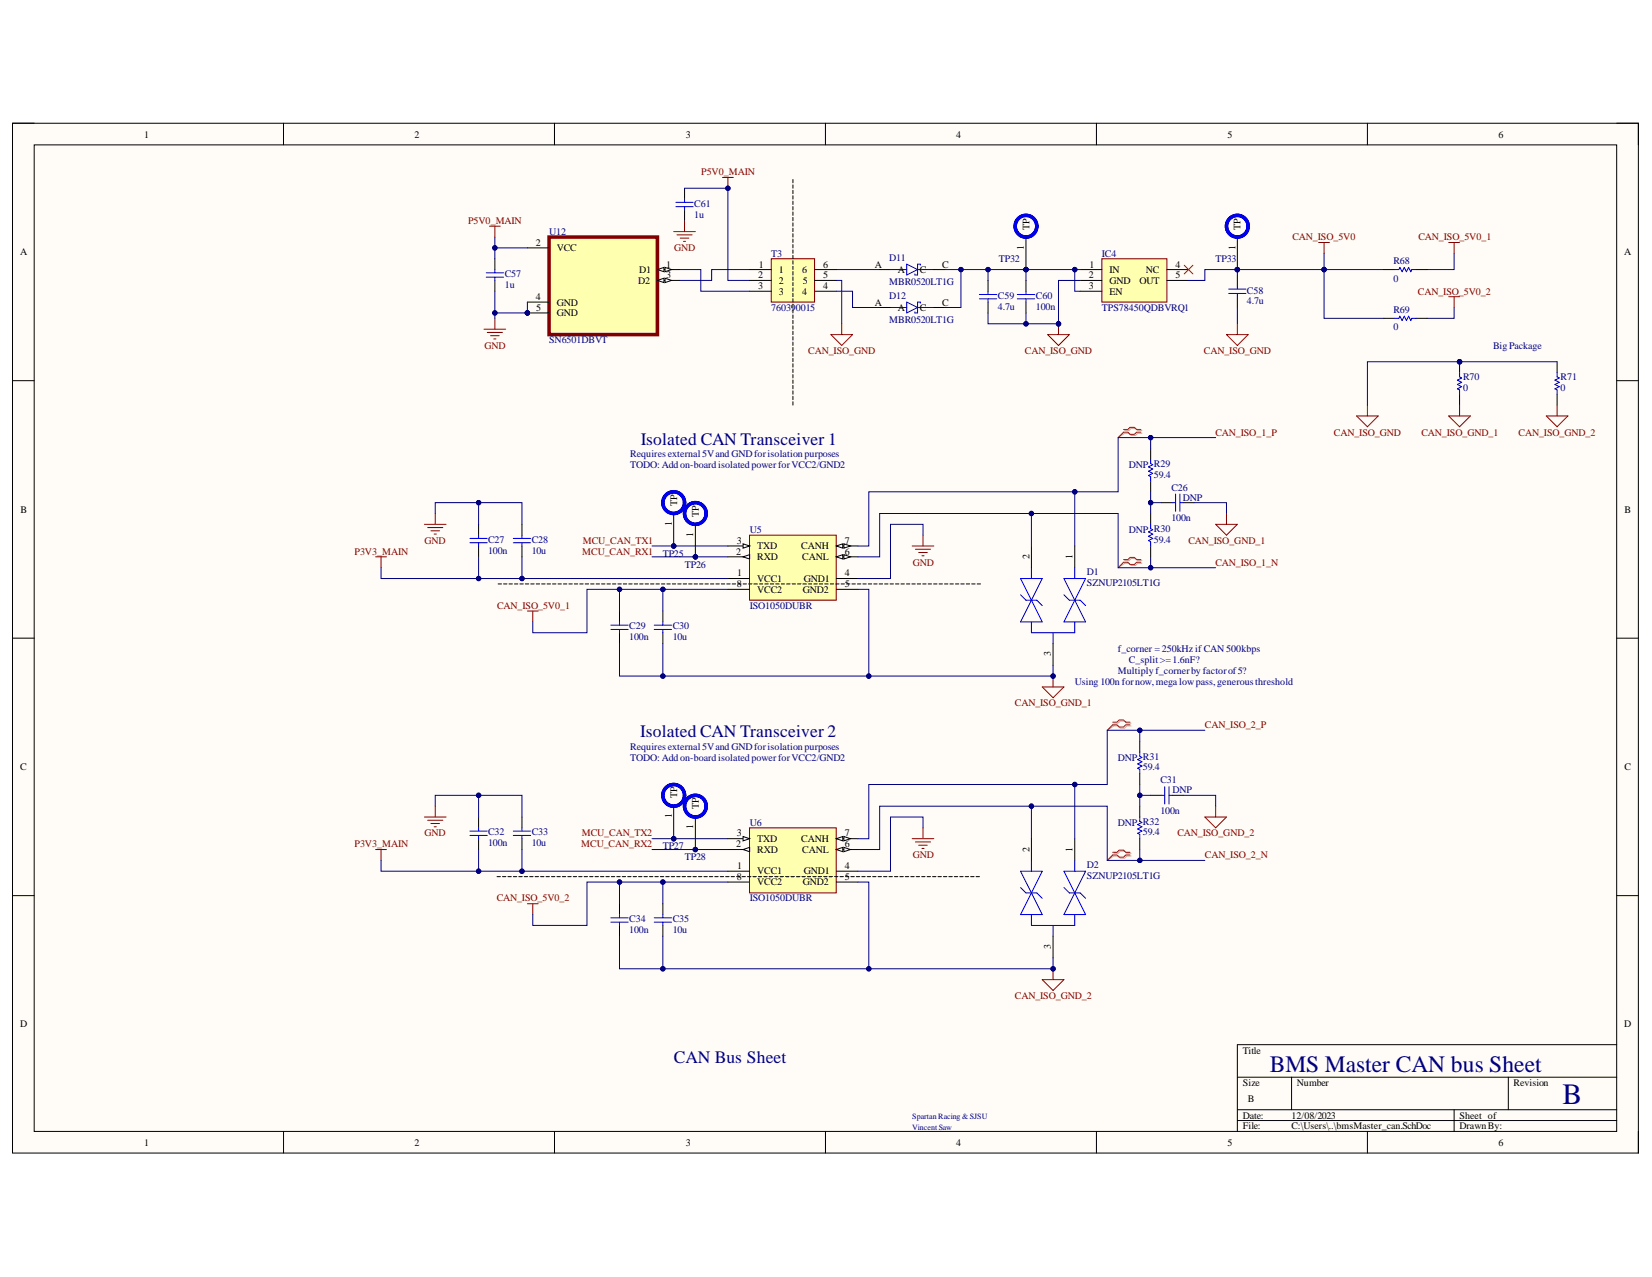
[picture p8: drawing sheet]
<svg xmlns="http://www.w3.org/2000/svg" width="279mm" height="216mm" viewBox="0 0 279 216" stroke-linecap="round" stroke-linejoin="round" font-family="sans-serif">
<defs><g id="words">
<text font-size="5" fill="#000080" x="264.3" y="186.6">B</text>
<text font-size="4" fill="#000080" x="214.8" y="181.2">BMS Master CAN bus Sheet</text>
<g font-size="3" fill="#000080">
<text x="108.4" y="75.2">Isolated CAN Transceiver 1</text>
<text x="108.3" y="124.7">Isolated CAN Transceiver 2</text>
<text x="113.9" y="179.6">CAN Bus Sheet</text>
</g>
<g font-size="1.7">
<text x="24.4" y="23.3">1</text>
<text x="70.1" y="23.3">2</text>
<text x="116" y="23.3">3</text>
<text x="161.7" y="23.3">4</text>
<text x="207.6" y="23.3">5</text>
<text x="253.4" y="23.3">6</text>
<text x="90.6" y="41.5">2</text>
<text x="174.1" y="38.8" transform="rotate(-90 174.1 38.8)">TP</text>
<text x="209.8" y="38.8" transform="rotate(-90 209.8 38.8)">TP</text>
<text x="3.4" y="43.1">A</text>
<text x="94.2" y="42.5">VCC</text>
<text x="107.9" y="48">D2</text>
<text x="108.1" y="46.2">D1</text>
<text x="112.7" y="45.2">1</text>
<text x="112.7" y="47">3</text>
<text x="128.2" y="47">2</text>
<text x="128.3" y="45.2">1</text>
<text x="131.7" y="46.2">1</text>
<text x="131.7" y="48">2</text>
<text x="135.7" y="46.2">6</text>
<text x="135.8" y="48">5</text>
<text x="139.2" y="47">5</text>
<text x="139.2" y="45.2">6</text>
<text x="148" y="45.2">A</text>
<text x="151.8" y="46.2">A</text>
<text x="155.6" y="46.2">C</text>
<text x="159.4" y="45.2">C</text>
<text x="173.2" y="42.2" transform="rotate(-90 173.2 42.2)">1</text>
<text x="184.2" y="47">2</text>
<text x="184.2" y="45.2">1</text>
<text x="187.6" y="46.2">IN</text>
<text x="187.6" y="48">GND</text>
<text x="192.7" y="48">OUT</text>
<text x="193.8" y="46.2">NC</text>
<text x="198.8" y="45.2">4</text>
<text x="198.8" y="47">5</text>
<text x="208.9" y="42.2" transform="rotate(-90 208.9 42.2)">1</text>
<text x="274.7" y="43.1">A</text>
<text x="90.6" y="50.7">4</text>
<text x="90.7" y="52.5">5</text>
<text x="94.2" y="51.7">GND</text>
<text x="94.2" y="53.5">GND</text>
<text x="128.2" y="48.9">3</text>
<text x="131.7" y="49.8">3</text>
<text x="135.7" y="49.8">4</text>
<text x="139.2" y="48.9">4</text>
<text x="148" y="51.7">A</text>
<text x="151.8" y="52.5">A</text>
<text x="155.6" y="52.5">C</text>
<text x="159.4" y="51.7">C</text>
<text x="184.2" y="48.9">3</text>
<text x="187.6" y="49.8">EN</text>
<text x="3.5" y="86.7">B</text>
<text x="113.6" y="88.9" transform="rotate(-90 113.6 88.9)">1</text>
<text x="114.5" y="85.5" transform="rotate(-90 114.5 85.5)">TP</text>
<text x="118.2" y="87.4" transform="rotate(-90 118.2 87.4)">TP</text>
<text x="274.8" y="86.7">B</text>
<text x="117.2" y="90.7" transform="rotate(-90 117.2 90.7)">1</text>
<text x="124.5" y="93.8">2</text>
<text x="124.6" y="91.9">3</text>
<text x="128.1" y="94.7">RXD</text>
<text x="128.1" y="92.9">TXD</text>
<text x="135.5" y="92.9">CANH</text>
<text x="135.7" y="94.7">CANL</text>
<text x="142.9" y="93.8">6</text>
<text x="142.9" y="91.9">7</text>
<text x="174.1" y="94.5" transform="rotate(-90 174.1 94.5)">2</text>
<text x="181.4" y="94.5" transform="rotate(-90 181.4 94.5)">1</text>
<text x="124.6" y="99.3">8</text>
<text x="124.7" y="97.4">1</text>
<text x="128.1" y="98.4">VCC1</text>
<text x="128.1" y="100.2">VCC2</text>
<text x="135.8" y="100.2">GND2</text>
<text x="135.9" y="98.4">GND1</text>
<text x="142.9" y="97.4">4</text>
<text x="142.9" y="99.3">5</text>
<text x="177.7" y="111" transform="rotate(-90 177.7 111)">3</text>
<text x="3.4" y="130.2">C</text>
<text x="274.8" y="130.2">C</text>
<text x="114.5" y="135" transform="rotate(-90 114.5 135)">TP</text>
<text x="118.2" y="136.8" transform="rotate(-90 118.2 136.8)">TP</text>
<text x="113.6" y="138.4" transform="rotate(-90 113.6 138.4)">1</text>
<text x="117.2" y="140.2" transform="rotate(-90 117.2 140.2)">1</text>
<text x="124.5" y="143.3">2</text>
<text x="124.6" y="141.4">3</text>
<text x="128.1" y="142.3">TXD</text>
<text x="135.5" y="142.3">CANH</text>
<text x="142.9" y="143.3">6</text>
<text x="142.9" y="141.4">7</text>
<text x="124.6" y="148.8">8</text>
<text x="124.7" y="146.9">1</text>
<text x="128.1" y="147.8">VCC1</text>
<text x="128.1" y="144.2">RXD</text>
<text x="128.1" y="149.7">VCC2</text>
<text x="135.7" y="144.2">CANL</text>
<text x="135.8" y="149.7">GND2</text>
<text x="135.9" y="147.8">GND1</text>
<text x="142.9" y="146.9">4</text>
<text x="142.9" y="148.8">5</text>
<text x="174.1" y="144" transform="rotate(-90 174.1 144)">2</text>
<text x="181.4" y="144" transform="rotate(-90 181.4 144)">1</text>
<text x="177.7" y="160.4" transform="rotate(-90 177.7 160.4)">3</text>
<text x="3.4" y="173.7">D</text>
<text x="274.7" y="173.7">D</text>
<text x="210.2" y="178.1">Title</text>
<text x="210.2" y="183.6">Size</text>
<text x="219.4" y="183.6">Number</text>
<text x="256" y="183.6">Revision</text>
<text x="210.2" y="189.1">Date:</text>
<text x="210.2" y="190.9">File:</text>
<text x="211.1" y="186.3">B</text>
<text x="218.4" y="189.1">12/08/2023</text>
<text x="218.4" y="190.9">C:\Users\..\bmsMaster_can.SchDoc</text>
<text x="246.8" y="189.1">Sheet of</text>
<text x="246.8" y="190.9">DrawnBy:</text>
<text x="24.4" y="193.7">1</text>
<text x="70.1" y="193.7">2</text>
<text x="116" y="193.7">3</text>
<text x="161.7" y="193.7">4</text>
<text x="207.6" y="193.7">5</text>
<text x="253.4" y="193.7">6</text>
</g>
<g font-size="1.7" fill="#800000">
<text x="118.6" y="29.6">P5V0_MAIN</text>
<text x="79.2" y="37.9">P5V0_MAIN</text>
<text x="218.6" y="40.6">CAN_ISO_5V0</text>
<text x="239.9" y="40.6">CAN_ISO_5V0_1</text>
<text x="114" y="42.5">GND</text>
<text x="239.8" y="49.8">CAN_ISO_5V0_2</text>
<text x="82" y="58.9">GND</text>
<text x="136.7" y="59.9">CAN_ISO_GND</text>
<text x="173.3" y="59.9">CAN_ISO_GND</text>
<text x="203.6" y="59.9">CAN_ISO_GND</text>
<text x="205.6" y="73.7">CAN_ISO_1_P</text>
<text x="225.6" y="73.7">CAN_ISO_GND</text>
<text x="240.4" y="73.7">CAN_ISO_GND_1</text>
<text x="256.8" y="73.7">CAN_ISO_GND_2</text>
<text x="60" y="93.8">P3V3_MAIN</text>
<text x="71.8" y="91.9">GND</text>
<text x="98.5" y="93.8">MCU_CAN_RX1</text>
<text x="98.6" y="91.9">MCU_CAN_TX1</text>
<text x="154.4" y="95.7">GND</text>
<text x="201" y="91.9">CAN_ISO_GND_1</text>
<text x="205.6" y="95.7">CAN_ISO_1_N</text>
<text x="84.1" y="102.9">CAN_ISO_5V0_1</text>
<text x="171.6" y="119.4">CAN_ISO_GND_1</text>
<text x="203.8" y="123.1">CAN_ISO_2_P</text>
<text x="60" y="143.3">P3V3_MAIN</text>
<text x="71.8" y="141.4">GND</text>
<text x="98.3" y="143.3">MCU_CAN_RX2</text>
<text x="98.4" y="141.4">MCU_CAN_TX2</text>
<text x="199.1" y="141.4">CAN_ISO_GND_2</text>
<text x="154.4" y="145.1">GND</text>
<text x="203.8" y="145.1">CAN_ISO_2_N</text>
<text x="84" y="152.4">CAN_ISO_5V0_2</text>
<text x="171.6" y="168.9">CAN_ISO_GND_2</text>
</g>
<g font-size="1.7" fill="#000080">
<text x="117.4" y="34.9">C61</text>
<text x="92.9" y="39.8">U12</text>
<text x="117.4" y="36.8">1u</text>
<text x="85.4" y="46.9">C57</text>
<text x="130.4" y="43.4">T3</text>
<text x="150.4" y="44.1">D11</text>
<text x="168.9" y="44.3">TP32</text>
<text x="186.4" y="43.4">IC4</text>
<text x="205.6" y="44.3">TP33</text>
<text x="235.7" y="47.6">0</text>
<text x="235.7" y="44.7">R68</text>
<text x="85.4" y="48.7">1u</text>
<text x="130.4" y="52.5">760390015</text>
<text x="150.4" y="48.1">MBR0520LT1G</text>
<text x="150.4" y="50.6">D12</text>
<text x="168.8" y="52.4">4.7u</text>
<text x="168.8" y="50.6">C59</text>
<text x="175.2" y="52.4">100n</text>
<text x="175.2" y="50.6">C60</text>
<text x="186.4" y="52.5">TPS78450QDBVRQ1</text>
<text x="210.9" y="51.4">4.7u</text>
<text x="210.9" y="49.6">C58</text>
<text x="235.7" y="52.9">R69</text>
<text x="92.9" y="58">SN6501DBVT</text>
<text x="150.4" y="54.6">MBR0520LT1G</text>
<text x="235.7" y="55.8">0</text>
<text x="252.5" y="58.9">BigPackage</text>
<text x="247.4" y="64.3">R70</text>
<text x="263.9" y="64.3">R71</text>
<text x="247.4" y="66.1">0</text>
<text x="263.9" y="66.1">0</text>
<text x="106.6" y="77.3">Requiresexternal5Vand GNDforisolation purposes</text>
<text x="106.6" y="79.2">TODO: Add on-boardisolated powerforVCC2/GND2</text>
<text x="190.9" y="79.2">DNP R29</text>
<text x="195.2" y="80.8">59.4</text>
<text x="198.1" y="83">C26</text>
<text x="198.1" y="88.1">100n</text>
<text x="200.1" y="84.7">DNP</text>
<text x="82.6" y="93.6">100n</text>
<text x="82.6" y="91.8">C27</text>
<text x="89.9" y="93.6">10u</text>
<text x="89.9" y="91.8">C28</text>
<text x="112.1" y="94.1">TP25</text>
<text x="115.8" y="96">TP26</text>
<text x="126.8" y="90.2">U5</text>
<text x="190.9" y="90.2">DNP R30</text>
<text x="195.2" y="91.8">59.4</text>
<text x="183.8" y="97.3">D1</text>
<text x="183.8" y="99.1">SZNUP2105LT1G</text>
<text x="106.4" y="106.4">C29</text>
<text x="113.8" y="106.4">C30</text>
<text x="126.8" y="102.9">ISO1050DUBR</text>
<text x="106.4" y="108.3">100n</text>
<text x="113.8" y="108.3">10u</text>
<text x="189.1" y="110.3">f_corner = 250kHz ifCAN 500kbps</text>
<text x="189.1" y="113.9">Multiplyf_cornerby factorof5?</text>
<text x="190.9" y="112.1">C_split &gt;=1.6nF?</text>
<text x="181.8" y="115.8">Using 100n fornow,mega lowpass,generousthreshold</text>
<text x="106.6" y="128.6">TODO: Add on-boardisolated powerforVCC2/GND2</text>
<text x="106.6" y="126.8">Requiresexternal5Vand GNDforisolation purposes</text>
<text x="189.1" y="128.6">DNP R31</text>
<text x="193.3" y="130.2">59.4</text>
<text x="196.3" y="137.6">100n</text>
<text x="196.3" y="132.4">C31</text>
<text x="198.3" y="134.1">DNP</text>
<text x="82.6" y="143.1">100n</text>
<text x="82.6" y="141.2">C32</text>
<text x="89.9" y="143.1">10u</text>
<text x="89.9" y="141.2">C33</text>
<text x="112.1" y="143.6">TP27</text>
<text x="126.8" y="139.6">U6</text>
<text x="189.1" y="139.6">DNP R32</text>
<text x="193.3" y="141.2">59.4</text>
<text x="115.8" y="145.5">TP28</text>
<text x="183.8" y="146.7">D2</text>
<text x="183.8" y="148.6">SZNUP2105LT1G</text>
<text x="106.4" y="156">C34</text>
<text x="113.8" y="156">C35</text>
<text x="126.8" y="152.4">ISO1050DUBR</text>
<text x="106.4" y="157.7">100n</text>
<text x="113.8" y="157.7">10u</text>
</g>
<g font-size="1.4" fill="#000080">
<text x="154.3" y="189.2">Spartan Racing &amp;SJSU</text>
<text x="154.3" y="191">Vincent Saw</text>
</g>
</g></defs>
<path d="M2.1 20.8h275v174.1h-275z" fill-rule="evenodd" fill="#fffcf8"/>
<path d="M2.1 20.8h275v174.1h-275z" fill="none" stroke="#000" stroke-width=".17"/>
<path d="M5.8 24.5h267.6v166.8h-267.6z" fill-rule="evenodd" fill="#fffcf8"/>
<g fill="none" stroke="#000" stroke-width=".17">
<path d="M2.1 20.8h3.7M5.8 24.5h267.6v166.8h-267.6zM47.9 20.8v3.7M93.8 20.8v3.7M139.6 20.8v3.7M185.4 20.8v3.7M231.3 20.8v3.7M273.4 20.8h3.7v3.7M2.1 64.4h3.7M273.4 64.4h3.7M2.1 107.9h3.7M273.4 107.9h3.7"/>
<path d="M2.1 151.4h3.7M273.4 151.4h3.7M273.4 176.6h-64.1v14.7M48 191.3v3.6M93.8 191.3v3.6M139.6 191.3v3.6M185.4 191.3v3.6M209.3 182.1h64.1M209.3 187.6h64.1M209.3 189.4h64.1M218.4 182.1v5.5M231.3 191.3v3.6"/>
<path d="M245.9 187.6v3.7M255.1 182.1v5.5M277.1 191.3v3.6"/>
</g>
<path d="M126.8 90.5h14.6v11h-14.6z" fill-rule="evenodd" fill="#ffffb0"/>
<path d="M126.8 90.5h14.6v11h-14.6z" fill="none" stroke="#800000" stroke-width=".17"/>
<path d="M123.1 97.8h3.7M123.1 94.1h3.7" fill="none" stroke="#000" stroke-width=".17"/>
<path d="M125.7 94.1l1.1-.3v.7z" fill="#f8fcff"/>
<path d="M123.1 92.3h3.7M125.7 94.1l1.1-.3v.7z" fill="none" stroke="#000" stroke-width=".17"/>
<path d="M125.7 91.9l1.1 .4-1.1 .4z" fill="#f8fcff"/>
<path d="M125.7 91.9l1.1 .4-1.1 .4zM141.4 97.8h3.7M141.4 99.6h3.7M141.4 94.1h3.7" fill="none" stroke="#000" stroke-width=".17"/>
<path d="M141.4 94.1l1.1-.3v.7z" fill="#f8fcff"/>
<path d="M141.4 94.1l1.1-.3v.7z" fill="none" stroke="#000" stroke-width=".17"/>
<path d="M142.7 93.8l1.1 .3-1.1 .4z" fill="#f8fcff"/>
<path d="M141.4 92.3h3.7M142.7 93.8l1.1 .3-1.1 .4z" fill="none" stroke="#000" stroke-width=".17"/>
<path d="M141.4 92.3l1.1-.4v.8z" fill="#f8fcff"/>
<path d="M141.4 92.3l1.1-.4v.8z" fill="none" stroke="#000" stroke-width=".17"/>
<path d="M142.7 91.9l1.1 .4-1.1 .4z" fill="#f8fcff"/>
<g fill="none" stroke="#000" stroke-width=".17">
<path d="M80.9 88.6v1.9M80.9 92.3v1.8M88.3 88.6v1.9M88.3 92.3v1.8M123.1 99.6h3.7M142.7 91.9l1.1 .4-1.1 .4zM174.4 92.3v3.7M181.8 92.3v3.7M104.8 103.3v1.8M104.8 107v1.8M112.1 103.3v1.8M112.1 107v1.8"/>
<path d="M178.1 108.8v3.7"/>
</g>
<g fill="none" stroke="#00f" stroke-width=".17">
<path d="M79.5 91h2.9M79.5 91.8h2.9M80.9 90.5v.5M80.9 91.8v.5M86.8 91h2.9M86.8 91.8h2.9M88.3 90.5v.5M88.3 91.8v.5M172.6 97.8h3.7l-1.9 3.7zM174.4 96v1.8M179.9 97.8h3.7l-1.8 3.7zM181.8 96v1.8"/>
<path d="M103.3 105.7h2.9M103.3 106.4h2.9M104.8 105.1v.6M104.8 106.4v.6M110.6 105.7h3M110.6 106.4h3M112.1 105.1v.6M112.1 106.4v.6M172.6 100.6l.9 .9h1.9l.9 .9M174.4 105.1v1.9h7.4v-1.9M174.4 101.5l1.9 3.6h-3.7zM178.1 107v1.8"/>
<path d="M179.9 100.6l1 .9h1.8l.9 .9M181.8 101.5l1.8 3.6h-3.7z"/>
</g>
<path d="M63.5 94.1h1.9M64.4 94.1v1.9M71.8 88.6h3.6M72.3 89.2h2.6M72.9 89.7h1.4M73.4 90.3h.4M73.6 86.8v1.8M154.3 92.3h3.6M154.8 92.9h2.6M155.4 93.4h1.4M155.9 94h.4M156.1 90.5v1.8" fill="none" stroke="#800000" stroke-width=".17"/>
<path d="M190.2 72.8h.7l.4-.4h.7l.4 .4h.7M193.1 73.3h-.7l-.4 .3h-.7l-.4-.3h-.7l-1.1 .7M190.2 94.8h.7l.4-.4h.7l.4 .4h.7M193.1 95.2h-.7l-.4 .4h-.7l-.4-.4h-.7l-1.1 .8" fill="none" stroke="#d0a19e" stroke-width=".17"/>
<path d="M190 72.6h.8l.3-.4h.8l.3 .4h.8M193 73.1h-.8l-.3 .3h-.8l-.3-.3h-.8l-.9 .9M190 94.6h.8l.3-.4h.8l.3 .4h.8M193 95.1h-.8l-.3 .3h-.8l-.3-.3h-.8l-.9 .9" fill="none" stroke="#f00" stroke-width=".17"/>
<path d="M126.8 140h14.6v11h-14.6z" fill-rule="evenodd" fill="#ffffb0"/>
<path d="M126.8 140h14.6v11h-14.6z" fill="none" stroke="#800000" stroke-width=".17"/>
<path d="M123.1 147.3h3.7M123.1 143.6h3.7" fill="none" stroke="#000" stroke-width=".17"/>
<path d="M125.7 143.6l1.1-.3v.7z" fill="#f8fcff"/>
<path d="M123.1 141.8h3.7M125.7 143.6l1.1-.3v.7z" fill="none" stroke="#000" stroke-width=".17"/>
<path d="M125.7 141.4l1.1 .4-1.1 .4z" fill="#f8fcff"/>
<path d="M125.7 141.4l1.1 .4-1.1 .4zM141.4 147.3h3.7M141.4 149.1h3.7M141.4 143.6h3.7" fill="none" stroke="#000" stroke-width=".17"/>
<path d="M141.4 143.6l1.1-.3v.7z" fill="#f8fcff"/>
<path d="M141.4 143.6l1.1-.3v.7z" fill="none" stroke="#000" stroke-width=".17"/>
<path d="M142.7 143.3l1.1 .3-1.1 .4z" fill="#f8fcff"/>
<path d="M141.4 141.8h3.7M142.7 143.3l1.1 .3-1.1 .4z" fill="none" stroke="#000" stroke-width=".17"/>
<path d="M141.4 141.8l1.1-.4v.8z" fill="#f8fcff"/>
<path d="M141.4 141.8l1.1-.4v.8z" fill="none" stroke="#000" stroke-width=".17"/>
<path d="M142.7 141.4l1.1 .4-1.1 .4z" fill="#f8fcff"/>
<g fill="none" stroke="#000" stroke-width=".17">
<path d="M194.6 75.8v1.9M194.6 81.3v1.8M194.6 86.8v1.8M194.6 92.3v1.8M196.4 85h1.9M200.1 85h1.8M80.9 138.1v1.9M88.3 138.1v1.9M192.8 125.3v1.8M192.8 130.8v1.8M192.8 136.3v1.8M194.6 134.5h1.8"/>
<path d="M198.3 134.5h1.8M80.9 141.8v1.8M88.3 141.8v1.8M104.8 152.8v1.8M104.8 156.5v1.8M112.1 152.8v1.8M112.1 156.5v1.8M123.1 149.1h3.7M142.7 141.4l1.1 .4-1.1 .4zM174.4 141.8v3.7M178.1 158.3v3.7M181.8 141.8v3.7"/>
<path d="M192.8 141.8v1.8"/>
</g>
<g fill="none" stroke="#00f" stroke-width=".17">
<path d="M194.6 77.7v.7l.4 .2-.8 .3 .8 .4-.8 .4 .8 .3-.8 .4 .4 .2v.7M194.6 88.6v.8l.4 .2-.8 .3 .8 .4-.8 .4 .8 .3-.8 .4 .4 .2v.7M198.3 85h.5M198.8 83.5v2.9M199.6 83.5v2.9M199.6 85h.5M80.9 140v.5M88.3 140v.5M192.8 127.1v.8l.3 .2-.7 .3 .7 .4-.7 .4 .7 .3-.7 .4 .4 .2v.7M192.8 138.1v.8l.3 .2-.7 .3 .7 .4-.7 .4 .7 .3-.7 .4 .4 .2v.7M196.4 134.5h.6M197 133v2.9"/>
<path d="M197.7 133v2.9M197.7 134.5h.6M79.5 140.5h2.9M79.5 141.2h2.9M80.9 141.2v.6M86.8 140.5h2.9M86.8 141.2h2.9M88.3 141.2v.6M103.3 155.2h2.9M103.3 155.9h2.9M104.8 154.6v.6M104.8 155.9v.6"/>
<path d="M110.6 155.2h3M110.6 155.9h3M112.1 154.6v.6M112.1 155.9v.6M172.6 147.3h3.7l-1.9 3.7zM172.6 150l.9 1h1.9l.9 .9M174.4 154.6v1.9h7.4v-1.9M174.4 145.5v1.8M174.4 151l1.9 3.6h-3.7zM178.1 156.5v1.8M179.9 147.3h3.7l-3.7 7.3h3.7zM179.9 150l1 1h1.8l.9 .9"/>
<path d="M181.8 145.5v1.8"/>
</g>
<path d="M71.8 138.1h3.6M72.3 138.7h2.6M72.9 139.2h1.4M73.4 139.8h.4M73.6 136.3v1.8M156.1 140v1.8M63.5 143.6h1.9M64.4 143.6v1.9M154.3 141.8h3.6M154.8 142.3h2.6M155.4 142.9h1.4M155.9 143.4h.4" fill="none" stroke="#800000" stroke-width=".17"/>
<path d="M188.4 122.3h.7l.4-.4h.7l.4 .4h.7M191.3 122.7h-.7l-.4 .4h-.7l-.4-.4h-.7l-1.1 .8M188.4 144.3h.7l.4-.4h.7l.4 .4h.7M191.3 144.7h-.7l-.4 .4h-.7l-.4-.4h-.7l-1.1 .8" fill="none" stroke="#d0a19e" stroke-width=".17"/>
<path d="M188.2 122.1h.7l.4-.4h.7l.4 .4h.7M191.1 122.5h-.7l-.4 .4h-.7l-.4-.4h-.7l-.9 1M188.2 144.1h.7l.4-.4h.7l.4 .4h.7M191.1 144.5h-.7l-.4 .4h-.7l-.4-.4h-.7l-.9 1" fill="none" stroke="#f00" stroke-width=".17"/>
<circle cx="113.9" cy="141.8" r=".37" fill="#000080"/>
<circle cx="113.9" cy="141.8" r=".37" fill="none" stroke="#000080" stroke-width=".17"/>
<circle cx="113.9" cy="134.5" r="1.83" fill="none" stroke="#00f" stroke-width=".59"/>
<path d="M113.9 136.3v5.5" fill="none" stroke="#000" stroke-width=".17"/>
<circle cx="113.9" cy="141.8" r=".37" fill="#000080"/>
<circle cx="113.9" cy="141.8" r=".37" fill="none" stroke="#000080" stroke-width=".17"/>
<circle cx="117.6" cy="143.6" r=".37" fill="#000080"/>
<circle cx="117.6" cy="143.6" r=".37" fill="none" stroke="#000080" stroke-width=".17"/>
<circle cx="117.6" cy="136.3" r="1.83" fill="none" stroke="#00f" stroke-width=".59"/>
<path d="M117.6 138.1v5.5" fill="none" stroke="#000" stroke-width=".17"/>
<circle cx="117.6" cy="143.6" r=".37" fill="#000080"/>
<circle cx="117.6" cy="143.6" r=".37" fill="none" stroke="#000080" stroke-width=".17"/>
<circle cx="113.9" cy="92.3" r=".37" fill="#000080"/>
<circle cx="113.9" cy="92.3" r=".37" fill="none" stroke="#000080" stroke-width=".17"/>
<circle cx="113.9" cy="85" r="1.83" fill="none" stroke="#00f" stroke-width=".59"/>
<path d="M113.9 86.8v5.5" fill="none" stroke="#000" stroke-width=".17"/>
<circle cx="113.9" cy="92.3" r=".37" fill="#000080"/>
<circle cx="113.9" cy="92.3" r=".37" fill="none" stroke="#000080" stroke-width=".17"/>
<circle cx="117.6" cy="94.1" r=".37" fill="#000080"/>
<circle cx="117.6" cy="94.1" r=".37" fill="none" stroke="#000080" stroke-width=".17"/>
<circle cx="117.6" cy="86.8" r="1.83" fill="none" stroke="#00f" stroke-width=".59"/>
<path d="M117.6 88.6v5.5" fill="none" stroke="#000" stroke-width=".17"/>
<circle cx="117.6" cy="94.1" r=".37" fill="#000080"/>
<circle cx="117.6" cy="94.1" r=".37" fill="none" stroke="#000080" stroke-width=".17"/>
<path d="M176.3 165.6h3.6l-1.8 1.9zM178.1 163.8v1.8" fill="none" stroke="#800000" stroke-width=".17"/>
<circle cx="178.1" cy="163.8" r=".36" fill="#000080"/>
<circle cx="178.1" cy="163.8" r=".36" fill="none" stroke="#000080" stroke-width=".17"/>
<path d="M176.3 116.1h3.6l-1.8 1.9zM178.1 114.3v1.8" fill="none" stroke="#800000" stroke-width=".17"/>
<circle cx="178.1" cy="114.3" r=".36" fill="#000080"/>
<g fill="none" stroke="#000080" stroke-width=".17">
<path d="M110.3 92.3h12.8"/>
<circle cx="178.1" cy="114.3" r=".36"/>
</g>
<path d="M205.6 88.6h3.7l-1.9 1.9zM207.4 86.8v1.8M89.2 103.3h1.8M90.1 103.3v1.8M203.8 138.1h3.6l-1.8 1.9zM205.6 136.3v1.8M89.2 152.8h1.8M90.1 152.8v1.8" fill="none" stroke="#800000" stroke-width=".17"/>
<g fill="none" stroke="#000" stroke-width=".17">
<path d="M84.2 98.7h.6M85.2 98.7h.5M86.1 98.7h.6M87 98.7h.6M87.9 98.7h.6M88.8 98.7h.6M89.8 98.7h.5M90.7 98.7h.6M91.6 98.7h.6M92.5 98.7h.6M93.4 98.7h.6M94.4 98.7h.5"/>
<path d="M95.3 98.7h.6M96.2 98.7h.6M97.1 98.7h.6M98.1 98.7h.5M99 98.7h.6M99.9 98.7h.6M100.8 98.7h.6M101.7 98.7h.6M102.7 98.7h.5M103.6 98.7h.6M104.5 98.7h.6M105.4 98.7h.6"/>
<path d="M106.3 98.7h.6M107.3 98.7h.5M108.2 98.7h.6M109.1 98.7h.6M110 98.7h.6M110.9 98.7h.6M111.9 98.7h.5M112.8 98.7h.6M113.7 98.7h.6M114.6 98.7h.6M115.5 98.7h.6M116.5 98.7h.5"/>
<path d="M117.4 98.7h.6M118.3 98.7h.6M119.2 98.7h.6M120.2 98.7h.5M121.1 98.7h.6M122 98.7h.6M122.9 98.7h.6M123.8 98.7h.6M124.8 98.7h.5M125.7 98.7h.6M126.6 98.7h.6M127.5 98.7h.6"/>
<path d="M128.4 98.7h.6M129.4 98.7h.5M130.3 98.7h.6M131.2 98.7h.6M132.1 98.7h.6M133 98.7h.6M134 98.7h.5M134.9 98.7h.6M135.8 98.7h.6M136.7 98.7h.6M137.6 98.7h.6M138.6 98.7h.5"/>
<path d="M139.5 98.7h.6M140.4 98.7h.6M141.3 98.7h.6M142.2 98.7h.6M143.2 98.7h.5M144.1 98.7h.6M145 98.7h.6M145.9 98.7h.6M146.9 98.7h.5M147.8 98.7h.6M148.7 98.7h.6M149.6 98.7h.6"/>
<path d="M150.5 98.7h.6M151.5 98.7h.5M152.4 98.7h.5M153.3 98.7h.6M154.2 98.7h.6M155.1 98.7h.6M156.1 98.7h.5M157 98.7h.6M157.9 98.7h.6M158.8 98.7h.6M159.7 98.7h.6M160.7 98.7h.5"/>
<path d="M161.6 98.7h.6M162.5 98.7h.6M163.4 98.7h.6M164.3 98.7h.6M165.3 98.7h.5M84.1 148.2h.5M85 148.2h.6M85.9 148.2h.6M86.8 148.2h.6M87.7 148.2h.6M88.7 148.2h.5M89.6 148.2h.6"/>
<path d="M90.5 148.2h.6M91.4 148.2h.6M92.3 148.2h.6M93.3 148.2h.5M94.2 148.2h.6M95.1 148.2h.6M96 148.2h.6M96.9 148.2h.6M97.9 148.2h.5M98.8 148.2h.6M99.7 148.2h.6M100.6 148.2h.6"/>
<path d="M101.6 148.2h.5M102.5 148.2h.6M103.4 148.2h.6M104.3 148.2h.6M105.2 148.2h.6M106.2 148.2h.5M107.1 148.2h.6M108 148.2h.6M108.9 148.2h.6M109.8 148.2h.6M110.8 148.2h.5M111.7 148.2h.6"/>
<path d="M112.6 148.2h.6M113.5 148.2h.6M114.4 148.2h.6M115.4 148.2h.5M116.3 148.2h.6M117.2 148.2h.6M118.1 148.2h.6M119 148.2h.6M120 148.2h.5M120.9 148.2h.6M121.8 148.2h.6M122.7 148.2h.6"/>
<path d="M123.6 148.2h.6M124.6 148.2h.5M125.5 148.2h.6M126.4 148.2h.6M127.3 148.2h.6M128.3 148.2h.5M129.2 148.2h.6M130.1 148.2h.6M131 148.2h.6M131.9 148.2h.6M132.9 148.2h.5M133.8 148.2h.6"/>
<path d="M134.7 148.2h.6M135.6 148.2h.6M136.5 148.2h.6M137.5 148.2h.5M138.4 148.2h.6M139.3 148.2h.6M140.2 148.2h.6M141.1 148.2h.6M142.1 148.2h.5M143 148.2h.6M143.9 148.2h.6M144.8 148.2h.6"/>
<path d="M145.7 148.2h.6M146.7 148.2h.5M147.6 148.2h.6M148.5 148.2h.6M149.4 148.2h.6M150.4 148.2h.5M151.3 148.2h.6M152.2 148.2h.6M153.1 148.2h.6M154 148.2h.6M155 148.2h.5M155.9 148.2h.5"/>
<path d="M156.8 148.2h.6M157.7 148.2h.6M158.6 148.2h.6M159.6 148.2h.5M160.5 148.2h.6M161.4 148.2h.6M162.3 148.2h.6M163.2 148.2h.6M164.2 148.2h.5M165.1 148.2h.6"/>
</g>
<circle cx="113.9" cy="92.3" r=".37" fill="#000080"/>
<g fill="none" stroke="#000080" stroke-width=".17">
<path d="M110.3 94.1h12.8"/>
<circle cx="113.9" cy="92.3" r=".37"/>
</g>
<circle cx="117.6" cy="94.1" r=".37" fill="#000080"/>
<g fill="none" stroke="#000080" stroke-width=".17">
<path d="M88.3 94.1v3.7"/>
<circle cx="117.6" cy="94.1" r=".37"/>
</g>
<circle cx="88.3" cy="97.8" r=".37" fill="#000080"/>
<g fill="none" stroke="#000080" stroke-width=".17">
<path d="M80.9 88.6v-3.6h7.4v3.6"/>
<circle cx="88.3" cy="97.8" r=".37"/>
</g>
<circle cx="80.9" cy="85" r=".37" fill="#000080"/>
<g fill="none" stroke="#000080" stroke-width=".17">
<path d="M64.4 96v1.8h16.5"/>
<circle cx="80.9" cy="85" r=".37"/>
</g>
<circle cx="80.9" cy="97.8" r=".37" fill="#000080"/>
<g fill="none" stroke="#000080" stroke-width=".17">
<path d="M104.8 108.8v5.5h7.3v-5.5"/>
<circle cx="80.9" cy="97.8" r=".37"/>
</g>
<circle cx="112.1" cy="114.3" r=".37" fill="#000080"/>
<g fill="none" stroke="#000080" stroke-width=".17">
<path d="M123.1 99.6h-11v3.7"/>
<circle cx="112.1" cy="114.3" r=".37"/>
</g>
<circle cx="112.1" cy="99.6" r=".37" fill="#000080"/>
<g fill="none" stroke="#000080" stroke-width=".17">
<path d="M112.1 99.6h-7.3v3.7"/>
<circle cx="112.1" cy="99.6" r=".37"/>
</g>
<circle cx="112.1" cy="99.6" r=".37" fill="#000080"/>
<circle cx="112.1" cy="99.6" r=".37" fill="none" stroke="#000080" stroke-width=".17"/>
<circle cx="104.8" cy="99.6" r=".37" fill="#000080"/>
<g fill="none" stroke="#000080" stroke-width=".17">
<path d="M80.9 85h-7.3v1.8"/>
<circle cx="104.8" cy="99.6" r=".37"/>
</g>
<circle cx="80.9" cy="85" r=".37" fill="#000080"/>
<g fill="none" stroke="#000080" stroke-width=".17">
<path d="M156.1 90.5v-1.9h-5.5v9.2h-5.5M174.4 86.8v5.5"/>
<circle cx="80.9" cy="85" r=".37"/>
</g>
<circle cx="174.4" cy="86.8" r=".37" fill="#000080"/>
<g fill="none" stroke="#000080" stroke-width=".17">
<path d="M181.8 83.1v9.2"/>
<circle cx="174.4" cy="86.8" r=".37"/>
</g>
<circle cx="181.8" cy="83.1" r=".37" fill="#000080"/>
<g fill="none" stroke="#000080" stroke-width=".17">
<path d="M178.1 112.5v1.8h-31.2"/>
<circle cx="181.8" cy="83.1" r=".37"/>
</g>
<circle cx="178.1" cy="114.3" r=".36" fill="#000080"/>
<circle cx="178.1" cy="114.3" r=".36" fill="none" stroke="#000080" stroke-width=".17"/>
<circle cx="146.9" cy="114.3" r=".37" fill="#000080"/>
<g fill="none" stroke="#000080" stroke-width=".17">
<path d="M80.9 94.1v3.7h42.2"/>
<circle cx="146.9" cy="114.3" r=".37"/>
</g>
<circle cx="80.9" cy="97.8" r=".37" fill="#000080"/>
<circle cx="80.9" cy="97.8" r=".37" fill="none" stroke="#000080" stroke-width=".17"/>
<circle cx="88.3" cy="97.8" r=".37" fill="#000080"/>
<g fill="none" stroke="#000080" stroke-width=".17">
<path d="M110.3 141.8h12.8"/>
<circle cx="88.3" cy="97.8" r=".37"/>
</g>
<circle cx="113.9" cy="141.8" r=".37" fill="#000080"/>
<g fill="none" stroke="#000080" stroke-width=".17">
<path d="M110.3 143.6h12.8"/>
<circle cx="113.9" cy="141.8" r=".37"/>
</g>
<circle cx="117.6" cy="143.6" r=".37" fill="#000080"/>
<g fill="none" stroke="#000080" stroke-width=".17">
<path d="M88.3 143.6v3.7"/>
<circle cx="117.6" cy="143.6" r=".37"/>
</g>
<circle cx="88.3" cy="147.3" r=".37" fill="#000080"/>
<g fill="none" stroke="#000080" stroke-width=".17">
<path d="M80.9 138.1v-3.6h7.4v3.6"/>
<circle cx="88.3" cy="147.3" r=".37"/>
</g>
<circle cx="80.9" cy="134.5" r=".37" fill="#000080"/>
<g fill="none" stroke="#000080" stroke-width=".17">
<path d="M64.4 145.5v1.8h16.5"/>
<circle cx="80.9" cy="134.5" r=".37"/>
</g>
<circle cx="80.9" cy="147.3" r=".37" fill="#000080"/>
<g fill="none" stroke="#000080" stroke-width=".17">
<path d="M104.8 158.3v5.5h7.3v-5.5"/>
<circle cx="80.9" cy="147.3" r=".37"/>
</g>
<circle cx="112.1" cy="163.8" r=".37" fill="#000080"/>
<g fill="none" stroke="#000080" stroke-width=".17">
<path d="M123.1 149.1h-11v3.7"/>
<circle cx="112.1" cy="163.8" r=".37"/>
</g>
<circle cx="112.1" cy="149.1" r=".37" fill="#000080"/>
<g fill="none" stroke="#000080" stroke-width=".17">
<path d="M112.1 149.1h-7.3v3.7"/>
<circle cx="112.1" cy="149.1" r=".37"/>
</g>
<circle cx="112.1" cy="149.1" r=".37" fill="#000080"/>
<circle cx="112.1" cy="149.1" r=".37" fill="none" stroke="#000080" stroke-width=".17"/>
<circle cx="104.8" cy="149.1" r=".37" fill="#000080"/>
<g fill="none" stroke="#000080" stroke-width=".17">
<path d="M80.9 134.5h-7.3v1.8"/>
<circle cx="104.8" cy="149.1" r=".37"/>
</g>
<circle cx="80.9" cy="134.5" r=".37" fill="#000080"/>
<g fill="none" stroke="#000080" stroke-width=".17">
<path d="M156.1 140v-1.9h-5.5v9.2h-5.5M174.4 136.3v5.5"/>
<circle cx="80.9" cy="134.5" r=".37"/>
</g>
<circle cx="174.4" cy="136.3" r=".37" fill="#000080"/>
<g fill="none" stroke="#000080" stroke-width=".17">
<path d="M181.8 132.6v9.2"/>
<circle cx="174.4" cy="136.3" r=".37"/>
</g>
<circle cx="181.8" cy="132.6" r=".37" fill="#000080"/>
<g fill="none" stroke="#000080" stroke-width=".17">
<path d="M178.1 162v1.8h-31.2"/>
<circle cx="181.8" cy="132.6" r=".37"/>
</g>
<circle cx="178.1" cy="163.8" r=".36" fill="#000080"/>
<circle cx="178.1" cy="163.8" r=".36" fill="none" stroke="#000080" stroke-width=".17"/>
<circle cx="146.9" cy="163.8" r=".36" fill="#000080"/>
<g fill="none" stroke="#000080" stroke-width=".17">
<path d="M80.9 143.6v3.7h42.2"/>
<circle cx="146.9" cy="163.8" r=".36"/>
</g>
<circle cx="80.9" cy="147.3" r=".37" fill="#000080"/>
<circle cx="80.9" cy="147.3" r=".37" fill="none" stroke="#000080" stroke-width=".17"/>
<circle cx="88.3" cy="147.3" r=".37" fill="#000080"/>
<g fill="none" stroke="#000080" stroke-width=".17">
<path d="M194.6 83.1v3.7"/>
<circle cx="88.3" cy="147.3" r=".37"/>
</g>
<circle cx="194.6" cy="85" r=".37" fill="#000080"/>
<g fill="none" stroke="#000080" stroke-width=".17">
<path d="M192.8 132.6v3.7"/>
<circle cx="194.6" cy="85" r=".37"/>
</g>
<circle cx="192.8" cy="134.5" r=".37" fill="#000080"/>
<g fill="none" stroke="#000080" stroke-width=".17">
<path d="M194.6 85h1.8"/>
<circle cx="192.8" cy="134.5" r=".37"/>
</g>
<circle cx="194.6" cy="85" r=".37" fill="#000080"/>
<g fill="none" stroke="#000080" stroke-width=".17">
<path d="M192.8 134.5h1.8"/>
<circle cx="194.6" cy="85" r=".37"/>
</g>
<circle cx="192.8" cy="134.5" r=".37" fill="#000080"/>
<g fill="none" stroke="#000080" stroke-width=".17">
<path d="M145.1 149.1h1.8v14.7h-34.8"/>
<circle cx="192.8" cy="134.5" r=".37"/>
</g>
<circle cx="146.9" cy="163.8" r=".36" fill="#000080"/>
<circle cx="146.9" cy="163.8" r=".36" fill="none" stroke="#000080" stroke-width=".17"/>
<circle cx="112.1" cy="163.8" r=".37" fill="#000080"/>
<g fill="none" stroke="#000080" stroke-width=".17">
<path d="M192.8 143.6v1.9"/>
<circle cx="112.1" cy="163.8" r=".37"/>
</g>
<circle cx="192.8" cy="145.5" r=".37" fill="#000080"/>
<g fill="none" stroke="#000080" stroke-width=".17">
<path d="M145.1 99.6h1.8v14.7h-34.8"/>
<circle cx="192.8" cy="145.5" r=".37"/>
</g>
<circle cx="146.9" cy="114.3" r=".37" fill="#000080"/>
<circle cx="146.9" cy="114.3" r=".37" fill="none" stroke="#000080" stroke-width=".17"/>
<circle cx="112.1" cy="114.3" r=".37" fill="#000080"/>
<g fill="none" stroke="#000080" stroke-width=".17">
<path d="M145.1 143.6h3.7v-7.3h38.5v9.2h16.5"/>
<circle cx="112.1" cy="114.3" r=".37"/>
</g>
<circle cx="174.4" cy="136.3" r=".37" fill="#000080"/>
<circle cx="174.4" cy="136.3" r=".37" fill="none" stroke="#000080" stroke-width=".17"/>
<circle cx="192.8" cy="145.5" r=".37" fill="#000080"/>
<g fill="none" stroke="#000080" stroke-width=".17">
<path d="M192.8 123.5v1.8"/>
<circle cx="192.8" cy="145.5" r=".37"/>
</g>
<circle cx="192.8" cy="123.5" r=".36" fill="#000080"/>
<g fill="none" stroke="#000080" stroke-width=".17">
<path d="M203.8 123.5h-16.5v9.1h-40.4v9.2h-1.8"/>
<circle cx="192.8" cy="123.5" r=".36"/>
</g>
<circle cx="181.8" cy="132.6" r=".37" fill="#000080"/>
<circle cx="181.8" cy="132.6" r=".37" fill="none" stroke="#000080" stroke-width=".17"/>
<circle cx="192.8" cy="123.5" r=".36" fill="#000080"/>
<g fill="none" stroke="#000080" stroke-width=".17">
<path d="M194.6 94.1v1.9"/>
<circle cx="192.8" cy="123.5" r=".36"/>
</g>
<circle cx="194.6" cy="96" r=".37" fill="#000080"/>
<g fill="none" stroke="#000080" stroke-width=".17">
<path d="M145.1 94.1h3.7v-7.3h40.3v9.2h16.5"/>
<circle cx="194.6" cy="96" r=".37"/>
</g>
<circle cx="174.4" cy="86.8" r=".37" fill="#000080"/>
<circle cx="174.4" cy="86.8" r=".37" fill="none" stroke="#000080" stroke-width=".17"/>
<circle cx="194.6" cy="96" r=".37" fill="#000080"/>
<g fill="none" stroke="#000080" stroke-width=".17">
<path d="M194.6 74v1.8"/>
<circle cx="194.6" cy="96" r=".37"/>
</g>
<circle cx="194.6" cy="74" r=".37" fill="#000080"/>
<g fill="none" stroke="#000080" stroke-width=".17">
<path d="M205.6 74h-16.5v9.1h-42.2v9.2h-1.8"/>
<circle cx="194.6" cy="74" r=".37"/>
</g>
<circle cx="181.8" cy="83.1" r=".37" fill="#000080"/>
<circle cx="181.8" cy="83.1" r=".37" fill="none" stroke="#000080" stroke-width=".17"/>
<circle cx="194.6" cy="74" r=".37" fill="#000080"/>
<g fill="none" stroke="#000080" stroke-width=".17">
<path d="M201.9 85h5.5v1.8M200.1 134.5h5.5v1.8M104.8 149.1h-5.5v7.4h-9.2v-1.9"/>
<circle cx="194.6" cy="74" r=".37"/>
</g>
<circle cx="104.8" cy="149.1" r=".37" fill="#000080"/>
<g fill="none" stroke="#000080" stroke-width=".17">
<path d="M104.8 99.6h-5.5v7.4h-9.2v-1.9"/>
<circle cx="104.8" cy="149.1" r=".37"/>
</g>
<circle cx="104.8" cy="99.6" r=".37" fill="#000080"/>
<circle cx="104.8" cy="99.6" r=".37" fill="none" stroke="#000080" stroke-width=".17"/>
<path d="M173.5 47.4v1.8M173.5 51.1v1.8" fill="none" stroke="#000" stroke-width=".17"/>
<path d="M172.1 49.8h2.9M172.1 50.5h2.9M173.5 49.2v.6M173.5 50.5v.6" fill="none" stroke="#00f" stroke-width=".17"/>
<path d="M186.4 43.7h11v7.4h-11z" fill-rule="evenodd" fill="#ffffb0"/>
<path d="M186.4 43.7h11v7.4h-11zM245 41h1.9M245 50.2h1.9M245.9 41v1.8M245.9 50.2v1.8" fill="none" stroke="#800000" stroke-width=".17"/>
<path d="M182.7 45.6h3.7M182.7 47.4h3.7M182.7 49.2h3.7M197.4 45.6h3.6M197.4 47.4h3.6M234 45.6h1.8M234 53.8h1.8M239.5 45.6h1.9M239.5 53.8h1.9" fill="none" stroke="#000" stroke-width=".17"/>
<path d="M200.3 44.8l1.5 1.5M201.8 44.8l-1.5 1.5" fill="none" stroke="#f00" stroke-width=".17"/>
<path d="M235.8 45.6h.8l.2-.4 .3 .7 .4-.7 .4 .7 .3-.7 .4 .7 .2-.3h.7M235.8 53.8h.8l.2-.3 .3 .7 .4-.7 .4 .7 .3-.7 .4 .7 .2-.4h.7" fill="none" stroke="#00f" stroke-width=".17"/>
<circle cx="89.2" cy="52.9" r=".37" fill="#000080"/>
<circle cx="89.2" cy="52.9" r=".37" fill="none" stroke="#000080" stroke-width=".17"/>
<path d="M92.9 40.1h18.3v16.5h-18.3z" fill-rule="evenodd" fill="#ffffb0"/>
<path d="M92.9 40.1h18.3v16.5h-18.3z" fill="none" stroke="#800000" stroke-width=".59"/>
<path d="M111.2 45.6h3.7" fill="none" stroke="#000" stroke-width=".17"/>
<path d="M111.2 45.6l1.1-.4v.7z" fill="#f8fcff"/>
<path d="M111.2 45.6l1.1-.4v.7z" fill="none" stroke="#000" stroke-width=".17"/>
<path d="M112.5 45.2l1.1 .4-1.1 .3z" fill="#f8fcff"/>
<path d="M111.2 47.4h3.7M112.5 45.2l1.1 .4-1.1 .3z" fill="none" stroke="#000" stroke-width=".17"/>
<path d="M111.2 47.4l1.1-.4v.8z" fill="#f8fcff"/>
<path d="M111.2 47.4l1.1-.4v.8z" fill="none" stroke="#000" stroke-width=".17"/>
<path d="M112.5 47l1.1 .4-1.1 .4z" fill="#f8fcff"/>
<path d="M89.2 41.9h3.7M89.2 51.1h3.7M89.2 52.9h3.7M112.5 47l1.1 .4-1.1 .4z" fill="none" stroke="#000" stroke-width=".17"/>
<circle cx="89.2" cy="52.9" r=".37" fill="#000080"/>
<circle cx="89.2" cy="52.9" r=".37" fill="none" stroke="#000080" stroke-width=".17"/>
<path d="M130.4 43.7h7.4v7.4h-7.4z" fill-rule="evenodd" fill="#ffffb0"/>
<path d="M82.8 38.2h1.8M83.7 38.2v1.9M130.4 43.7h7.4v7.4h-7.4zM177.2 56.6h3.7l-1.9 1.8zM179 54.7v1.9" fill="none" stroke="#800000" stroke-width=".17"/>
<path d="M83.7 43.7v1.9M83.7 47.4v1.8M126.8 45.6h3.6M126.8 47.4h3.6M126.8 49.2h3.6M137.8 45.6h3.6M137.8 47.4h3.6M137.8 49.2h3.6M167.1 47.4v1.8M167.1 51.1v1.8" fill="none" stroke="#000" stroke-width=".17"/>
<path d="M82.2 46.1h3M82.2 46.9h3M83.7 45.6v.5M83.7 46.9v.5M165.6 49.8h3M165.6 50.5h3M167.1 49.2v.6M167.1 50.5v.6" fill="none" stroke="#00f" stroke-width=".17"/>
<circle cx="179" cy="54.7" r=".37" fill="#000080"/>
<g fill="none" stroke="#000080" stroke-width=".17">
<path d="M182.7 47.4h-3.7v7.3"/>
<circle cx="179" cy="54.7" r=".37"/>
</g>
<path d="M81.9 55.7h3.6M82.4 56.2h2.6M83 56.8h1.4M83.5 57.3h.4M83.7 53.8v1.9M140.5 56.6h3.7l-1.8 1.8zM142.4 54.7v1.9M207.4 56.6h3.7l-1.8 1.8zM209.3 54.7v1.9" fill="none" stroke="#800000" stroke-width=".17"/>
<path d="M150.6 45.6h2.8M150.6 52h2.8M153.4 44.7l1.8 .9-1.8 .9zM153.4 51.1l1.8 .9-1.8 .9zM155.2 45.6h2.7M155.2 52h2.7M155.6 44.8v-.1h-.4v1.8h-.5v-.2M155.6 51.3v-.2h-.4v1.8h-.5v-.2M207.8 48.9h2.9M207.8 49.6h2.9M209.3 48.3v.6M209.3 49.6v.6" fill="none" stroke="#00f" stroke-width=".17"/>
<g fill="none" stroke="#000" stroke-width=".17">
<path d="M134.1 30.3v.6M134.1 31.3v.5M134.1 32.2v.5M134.1 33.1v.6M134.1 34v.6M134.1 34.9v.6M134.1 35.8v.6M134.1 36.8v.5M134.1 37.7v.5M134.1 38.6v.6M134.1 39.5v.6M134.1 40.4v.6"/>
<path d="M134.1 41.3v.6M134.1 42.3v.5M134.1 43.2v.5M134.1 44.1v.6M134.1 45v.6M134.1 45.9v.6M134.1 46.8v.6M134.1 47.8v.5M134.1 48.7v.5M134.1 49.6v.6M134.1 50.5v.6M134.1 51.4v.6"/>
<path d="M134.1 52.3v.6M134.1 53.3v.5M134.1 54.2v.5M134.1 55.1v.6M134.1 56v.6M134.1 56.9v.6M134.1 57.8v.6M134.1 58.7v.6M134.1 59.7v.5M148.8 45.6h1.8M148.8 52h1.8M157.9 45.6h1.9"/>
<path d="M157.9 52h1.9M209.3 46.5v1.8M209.3 50.2v1.8M134.1 60.6v.6M134.1 61.5v.6M134.1 62.4v.6M134.1 63.3v.6M134.1 64.2v.6M134.1 65.2v.5M134.1 66.1v.6M134.1 67v.6M134.1 67.9v.6"/>
</g>
<circle cx="179" cy="54.7" r=".37" fill="#000080"/>
<g fill="none" stroke="#000080" stroke-width=".17">
<path d="M181.8 45.6v3.6h.9"/>
<circle cx="179" cy="54.7" r=".37"/>
</g>
<circle cx="181.8" cy="45.6" r=".37" fill="#000080"/>
<g fill="none" stroke="#000080" stroke-width=".17">
<path d="M223.9 45.6v8.2h10.1"/>
<circle cx="181.8" cy="45.6" r=".37"/>
</g>
<circle cx="223.9" cy="45.6" r=".37" fill="#000080"/>
<g fill="none" stroke="#000080" stroke-width=".17">
<path d="M83.7 40.1v1.8h5.5M245.9 52v1.8h-4.5M245.9 42.8v2.8h-4.5"/>
<circle cx="223.9" cy="45.6" r=".37"/>
</g>
<circle cx="83.7" cy="41.9" r=".37" fill="#000080"/>
<g fill="none" stroke="#000080" stroke-width=".17">
<path d="M114.9 45.6h3.6v3.6h8.3M126.8 45.6h-6.4v1.8h-5.5M209.3 45.6v.9M209.3 52v2.7"/>
<circle cx="83.7" cy="41.9" r=".37"/>
</g>
<circle cx="209.3" cy="45.6" r=".37" fill="#000080"/>
<g fill="none" stroke="#000080" stroke-width=".17">
<path d="M159.8 45.6h2.7v6.4h-2.7"/>
<circle cx="209.3" cy="45.6" r=".37"/>
</g>
<circle cx="162.5" cy="45.6" r=".37" fill="#000080"/>
<g fill="none" stroke="#000080" stroke-width=".17">
<path d="M83.7 41.9v1.8M141.4 49.2h2.8v2.8h4.6M141.4 47.4h1v7.3M141.4 45.6h7.4"/>
<circle cx="162.5" cy="45.6" r=".37"/>
</g>
<circle cx="83.7" cy="41.9" r=".37" fill="#000080"/>
<g fill="none" stroke="#000080" stroke-width=".17">
<path d="M89.2 51.1v1.8"/>
<circle cx="83.7" cy="41.9" r=".37"/>
</g>
<circle cx="89.2" cy="52.9" r=".37" fill="#000080"/>
<g fill="none" stroke="#000080" stroke-width=".17">
<path d="M83.7 52.9h5.5"/>
<circle cx="89.2" cy="52.9" r=".37"/>
</g>
<circle cx="83.7" cy="52.9" r=".37" fill="#000080"/>
<circle cx="83.7" cy="52.9" r=".37" fill="none" stroke="#000080" stroke-width=".17"/>
<circle cx="89.2" cy="52.9" r=".37" fill="#000080"/>
<g fill="none" stroke="#000080" stroke-width=".17">
<path d="M173.5 52.9v1.8"/>
<circle cx="89.2" cy="52.9" r=".37"/>
</g>
<circle cx="173.5" cy="54.7" r=".37" fill="#000080"/>
<g fill="none" stroke="#000080" stroke-width=".17">
<path d="M173.5 45.6v1.8"/>
<circle cx="173.5" cy="54.7" r=".37"/>
</g>
<circle cx="173.5" cy="45.6" r=".37" fill="#000080"/>
<g fill="none" stroke="#000080" stroke-width=".17">
<path d="M167.1 45.6v1.8"/>
<circle cx="173.5" cy="45.6" r=".37"/>
</g>
<circle cx="167.1" cy="45.6" r=".36" fill="#000080"/>
<g fill="none" stroke="#000080" stroke-width=".17">
<path d="M162.5 45.6h20.2"/>
<circle cx="167.1" cy="45.6" r=".36"/>
</g>
<circle cx="162.5" cy="45.6" r=".37" fill="#000080"/>
<circle cx="162.5" cy="45.6" r=".37" fill="none" stroke="#000080" stroke-width=".17"/>
<circle cx="167.1" cy="45.6" r=".36" fill="#000080"/>
<circle cx="167.1" cy="45.6" r=".36" fill="none" stroke="#000080" stroke-width=".17"/>
<circle cx="173.5" cy="45.6" r=".37" fill="#000080"/>
<circle cx="173.5" cy="45.6" r=".37" fill="none" stroke="#000080" stroke-width=".17"/>
<circle cx="181.8" cy="45.6" r=".37" fill="#000080"/>
<g fill="none" stroke="#000080" stroke-width=".17">
<path d="M167.1 52.9v1.8h11.9"/>
<circle cx="181.8" cy="45.6" r=".37"/>
</g>
<circle cx="173.5" cy="54.7" r=".37" fill="#000080"/>
<circle cx="173.5" cy="54.7" r=".37" fill="none" stroke="#000080" stroke-width=".17"/>
<circle cx="179" cy="54.7" r=".37" fill="#000080"/>
<g fill="none" stroke="#000080" stroke-width=".17">
<path d="M83.7 49.2v4.6"/>
<circle cx="179" cy="54.7" r=".37"/>
</g>
<circle cx="83.7" cy="52.9" r=".37" fill="#000080"/>
<circle cx="83.7" cy="52.9" r=".37" fill="none" stroke="#000080" stroke-width=".17"/>
<path d="M229.4 70.3h3.7l-1.8 1.9zM231.3 68.5v1.8" fill="none" stroke="#800000" stroke-width=".17"/>
<circle cx="246.8" cy="61.2" r=".37" fill="#000080"/>
<circle cx="246.8" cy="61.2" r=".37" fill="none" stroke="#000080" stroke-width=".17"/>
<path d="M246.9 61.2v1.8" fill="none" stroke="#000" stroke-width=".17"/>
<circle cx="246.8" cy="61.2" r=".37" fill="#000080"/>
<g fill="none" stroke="#000080" stroke-width=".17">
<path d="M246.9 61.2h-15.6v7.3"/>
<circle cx="246.8" cy="61.2" r=".37"/>
</g>
<path d="M246.9 66.7v1.8M263.3 61.2v1.8M263.3 66.7v1.8" fill="none" stroke="#000" stroke-width=".17"/>
<path d="M246.9 63v.7l.3 .2-.7 .4 .7 .3-.7 .4 .7 .4-.7 .3 .4 .2v.8M263.3 63v.7l.4 .2-.7 .4 .7 .3-.7 .4 .7 .4-.7 .3 .3 .2v.8" fill="none" stroke="#00f" stroke-width=".17"/>
<path d="M245 70.3h3.7l-1.8 1.9zM246.9 68.5v1.8M261.5 70.3h3.7l-1.9 1.9zM263.3 68.5v1.8" fill="none" stroke="#800000" stroke-width=".17"/>
<circle cx="246.8" cy="61.2" r=".37" fill="#000080"/>
<g fill="none" stroke="#000080" stroke-width=".17">
<path d="M246.9 61.2h16.4"/>
<circle cx="246.8" cy="61.2" r=".37"/>
</g>
<circle cx="246.8" cy="61.2" r=".37" fill="#000080"/>
<circle cx="246.8" cy="61.2" r=".37" fill="none" stroke="#000080" stroke-width=".17"/>
<circle cx="173.5" cy="45.6" r=".37" fill="#000080"/>
<circle cx="173.5" cy="45.6" r=".37" fill="none" stroke="#000080" stroke-width=".17"/>
<circle cx="173.5" cy="38.2" r="1.83" fill="none" stroke="#00f" stroke-width=".59"/>
<path d="M173.5 40.1v5.5" fill="none" stroke="#000" stroke-width=".17"/>
<circle cx="173.5" cy="45.6" r=".37" fill="#000080"/>
<circle cx="173.5" cy="45.6" r=".37" fill="none" stroke="#000080" stroke-width=".17"/>
<circle cx="209.3" cy="45.6" r=".37" fill="#000080"/>
<circle cx="209.3" cy="45.6" r=".37" fill="none" stroke="#000080" stroke-width=".17"/>
<circle cx="209.3" cy="38.2" r="1.83" fill="none" stroke="#00f" stroke-width=".59"/>
<path d="M209.3 40.1v5.5" fill="none" stroke="#000" stroke-width=".17"/>
<circle cx="209.3" cy="45.6" r=".37" fill="#000080"/>
<circle cx="209.3" cy="45.6" r=".37" fill="none" stroke="#000080" stroke-width=".17"/>
<path d="M122.2 30h1.8M123.1 30v1.8" fill="none" stroke="#800000" stroke-width=".17"/>
<circle cx="123.1" cy="31.8" r=".37" fill="#000080"/>
<g fill="none" stroke="#000080" stroke-width=".17">
<path d="M115.8 31.8h7.3v15.6h3.7"/>
<circle cx="123.1" cy="31.8" r=".37"/>
</g>
<path d="M115.8 31.8v1.9M115.8 35.5v1.8" fill="none" stroke="#000" stroke-width=".17"/>
<path d="M114.3 34.2h2.9M114.3 34.9h2.9M115.8 33.7v.5M115.8 34.9v.6" fill="none" stroke="#00f" stroke-width=".17"/>
<path d="M113.9 39.2h3.7M114.5 39.7h2.6M115.8 37.3v1.9M115 40.3h1.5M115.6 40.8h.4" fill="none" stroke="#800000" stroke-width=".17"/>
<circle cx="123.1" cy="31.8" r=".37" fill="#000080"/>
<g fill="none" stroke="#000080" stroke-width=".17">
<path d="M234 45.6h-30.2v1.8h-2.8"/>
<circle cx="123.1" cy="31.8" r=".37"/>
</g>
<circle cx="209.3" cy="45.6" r=".37" fill="#000080"/>
<circle cx="209.3" cy="45.6" r=".37" fill="none" stroke="#000080" stroke-width=".17"/>
<circle cx="223.9" cy="45.6" r=".37" fill="#000080"/>
<g fill="none" stroke="#000080" stroke-width=".17">
<path d="M223.9 42.8v2.8"/>
<circle cx="223.9" cy="45.6" r=".37"/>
</g>
<path d="M223 41h1.8M223.9 41v1.8" fill="none" stroke="#800000" stroke-width=".17"/>
<circle cx="223.9" cy="45.6" r=".37" fill="#000080"/>
<circle cx="223.9" cy="45.6" r=".37" fill="none" stroke="#000080" stroke-width=".17"/>
<use href="#words"/>
</svg>
